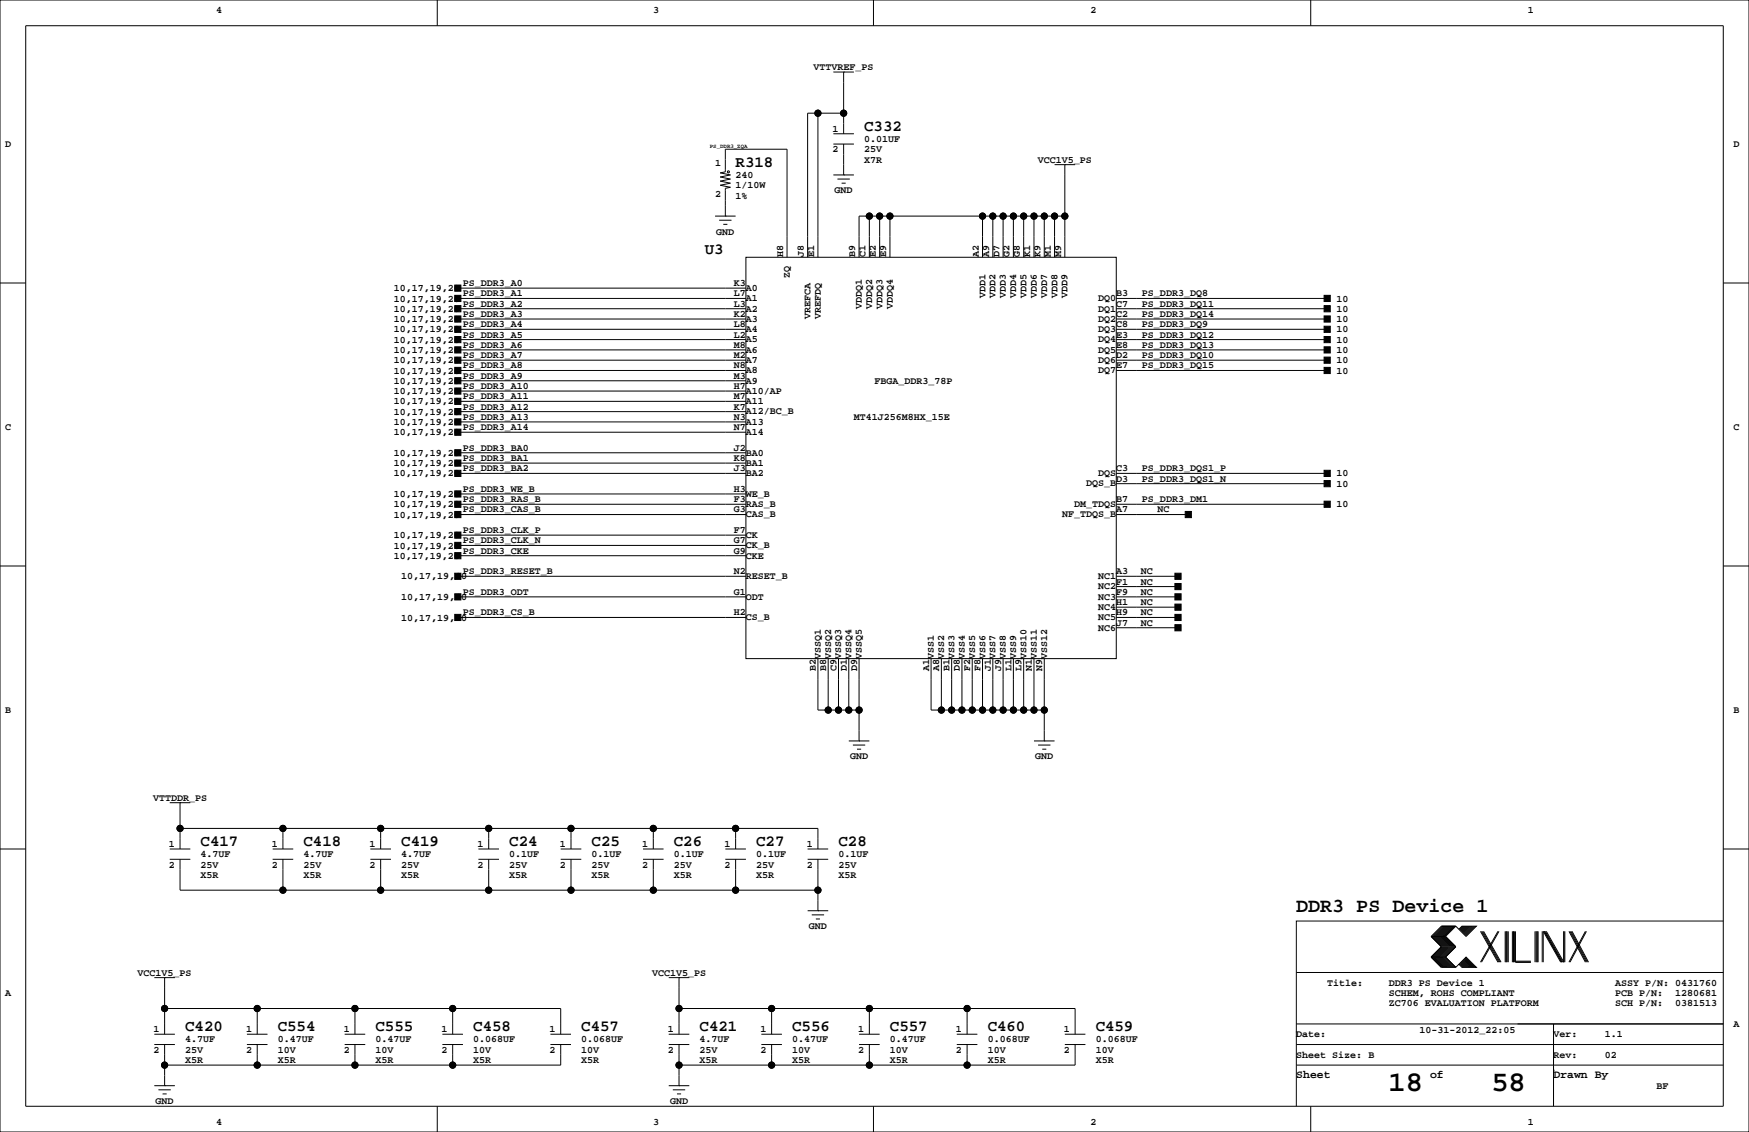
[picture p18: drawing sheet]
<svg xmlns="http://www.w3.org/2000/svg" width="432mm" height="279mm" viewBox="0 0 432 279" stroke-linecap="round" stroke-linejoin="round" font-family="sans-serif">
<defs><g id="words">
<g font-size="7.1">
<text x="342.8" y="269.3">18</text>
<text x="368.2" y="269.3">58</text>
</g>
<text font-size="4.9" x="320" y="225.1">DDR3 PS Device 1</text>
<g font-size="3.9">
<text x="213.4" y="32.2">C332</text>
<text x="181.6" y="41.1">R318</text>
<text x="174" y="62.7">U3</text>
<text x="49.5" y="208.8">C417</text>
<text x="74.9" y="208.8">C418</text>
<text x="99.1" y="208.8">C419</text>
<text x="125.7" y="208.8">C24</text>
<text x="146" y="208.8">C25</text>
<text x="166.4" y="208.8">C26</text>
<text x="186.7" y="208.8">C27</text>
<text x="207" y="208.8">C28</text>
<text x="45.7" y="254.5">C420</text>
<text x="68.6" y="254.5">C554</text>
<text x="92.7" y="254.5">C555</text>
<text x="116.8" y="254.5">C458</text>
<text x="143.5" y="254.5">C457</text>
<text x="172.7" y="254.5">C421</text>
<text x="195.6" y="254.5">C556</text>
<text x="219.7" y="254.5">C557</text>
<text x="243.8" y="254.5">C460</text>
<text x="270.5" y="254.5">C459</text>
</g>
<g font-size="2.8">
<text x="320" y="266.1">Sheet</text>
<text x="353.1" y="266.1">of</text>
<text x="383.5" y="266.1">Drawn By</text>
</g>
<g font-size="2.5">
<text x="53.3" y="3.3">4</text>
<text x="161.3" y="3.3">3</text>
<text x="269.2" y="3.3">2</text>
<text x="377.2" y="3.3">1</text>
<text x="200.9" y="17.3">VTTVREF_PS</text>
<text x="205.5" y="32.5">1</text>
<text x="213.4" y="35.1">0.01UF</text>
<text x="1.3" y="36.3">D</text>
<text x="176.5" y="41">1</text>
<text x="205.5" y="37.6">2</text>
<text x="213.4" y="37.6">25V</text>
<text x="213.4" y="40.1">X7R</text>
<text x="256.2" y="40.1">VCC1V5_PS</text>
<text x="428" y="36.3">D</text>
<text x="181.6" y="43.9">240</text>
<text x="181.6" y="46.5">1/10W</text>
<text x="206.1" y="47.8">GND</text>
<text x="176.5" y="48.6">2</text>
<text x="181.6" y="49">1%</text>
<text x="176.8" y="57.9">GND</text>
<text x="193.4" y="63.5" transform="rotate(-90 193.4 63.5)">H8</text>
<text x="198.5" y="63.5" transform="rotate(-90 198.5 63.5)">J8</text>
<text x="201" y="63.5" transform="rotate(-90 201 63.5)">E1</text>
<text x="211.2" y="63.5" transform="rotate(-90 211.2 63.5)">B9</text>
<text x="213.7" y="63.5" transform="rotate(-90 213.7 63.5)">C1</text>
<text x="216.2" y="63.5" transform="rotate(-90 216.2 63.5)">E2</text>
<text x="218.8" y="63.5" transform="rotate(-90 218.8 63.5)">E9</text>
<text x="241.6" y="63.5" transform="rotate(-90 241.6 63.5)">A2</text>
<text x="244.2" y="63.5" transform="rotate(-90 244.2 63.5)">A9</text>
<text x="246.7" y="63.5" transform="rotate(-90 246.7 63.5)">D7</text>
<text x="249.3" y="63.5" transform="rotate(-90 249.3 63.5)">G2</text>
<text x="251.8" y="63.5" transform="rotate(-90 251.8 63.5)">G8</text>
<text x="254.3" y="63.5" transform="rotate(-90 254.3 63.5)">K1</text>
<text x="256.9" y="63.5" transform="rotate(-90 256.9 63.5)">K9</text>
<text x="259.4" y="63.5" transform="rotate(-90 259.4 63.5)">M1</text>
<text x="262" y="63.5" transform="rotate(-90 262 63.5)">M9</text>
<text x="97.3" y="71.9">10,17,19,20</text>
<text x="114.3" y="70.6">PS_DDR3_A0</text>
<text x="181.2" y="70.6">K3</text>
<text x="184.1" y="71.8">A0</text>
<text x="195" y="68.6" transform="rotate(-90 195 68.6)">ZQ</text>
<text x="97.3" y="77">10,17,19,20</text>
<text x="97.3" y="74.4">10,17,19,20</text>
<text x="114.3" y="75.7">PS_DDR3_A2</text>
<text x="114.3" y="73.2">PS_DDR3_A1</text>
<text x="181.2" y="73.2">L7</text>
<text x="181.2" y="75.7">L3</text>
<text x="184.1" y="74.4">A1</text>
<text x="184.1" y="76.9">A2</text>
<text x="212.8" y="76.2" transform="rotate(-90 212.8 76.2)">VDDQ1</text>
<text x="215.3" y="76.2" transform="rotate(-90 215.3 76.2)">VDDQ2</text>
<text x="217.9" y="76.2" transform="rotate(-90 217.9 76.2)">VDDQ3</text>
<text x="220.4" y="76.2" transform="rotate(-90 220.4 76.2)">VDDQ4</text>
<text x="243.3" y="73.7" transform="rotate(-90 243.3 73.7)">VDD1</text>
<text x="245.8" y="73.7" transform="rotate(-90 245.8 73.7)">VDD2</text>
<text x="248.3" y="73.7" transform="rotate(-90 248.3 73.7)">VDD3</text>
<text x="250.9" y="73.7" transform="rotate(-90 250.9 73.7)">VDD4</text>
<text x="253.4" y="73.7" transform="rotate(-90 253.4 73.7)">VDD5</text>
<text x="256" y="73.7" transform="rotate(-90 256 73.7)">VDD6</text>
<text x="258.5" y="73.7" transform="rotate(-90 258.5 73.7)">VDD7</text>
<text x="261" y="73.7" transform="rotate(-90 261 73.7)">VDD8</text>
<text x="263.6" y="73.7" transform="rotate(-90 263.6 73.7)">VDD9</text>
<text x="271.1" y="74.4">DQ0</text>
<text x="271.1" y="76.9">DQ1</text>
<text x="275.6" y="73.2">B3</text>
<text x="275.6" y="75.7">C7</text>
<text x="281.9" y="75.7">PS_DDR3_DQ11</text>
<text x="281.9" y="73.2">PS_DDR3_DQ8</text>
<text x="330" y="77">10</text>
<text x="330" y="74.4">10</text>
<text x="97.3" y="82">10,17,19,20</text>
<text x="97.3" y="79.5">10,17,19,20</text>
<text x="114.3" y="83.3">PS_DDR3_A5</text>
<text x="114.3" y="80.8">PS_DDR3_A4</text>
<text x="114.3" y="78.2">PS_DDR3_A3</text>
<text x="181.2" y="78.2">K2</text>
<text x="181.2" y="80.8">L8</text>
<text x="181.2" y="83.3">L2</text>
<text x="184.1" y="79.4">A3</text>
<text x="184.1" y="82">A4</text>
<text x="200.1" y="78.7" transform="rotate(-90 200.1 78.7)">VREFCA</text>
<text x="202.6" y="78.7" transform="rotate(-90 202.6 78.7)">VREFDQ</text>
<text x="271.1" y="79.4">DQ2</text>
<text x="271.1" y="82">DQ3</text>
<text x="275.6" y="78.2">C2</text>
<text x="275.6" y="80.8">C8</text>
<text x="275.6" y="83.3">E3</text>
<text x="281.9" y="78.2">PS_DDR3_DQ14</text>
<text x="281.9" y="80.8">PS_DDR3_DQ9</text>
<text x="281.9" y="83.3">PS_DDR3_DQ12</text>
<text x="330" y="79.5">10</text>
<text x="330" y="82">10</text>
<text x="97.3" y="89.7">10,17,19,20</text>
<text x="97.3" y="87.1">10,17,19,20</text>
<text x="97.3" y="84.6">10,17,19,20</text>
<text x="114.3" y="88.4">PS_DDR3_A7</text>
<text x="114.3" y="85.9">PS_DDR3_A6</text>
<text x="181.2" y="85.9">M8</text>
<text x="181.2" y="88.4">M2</text>
<text x="184.1" y="84.5">A5</text>
<text x="184.1" y="87.1">A6</text>
<text x="184.1" y="89.6">A7</text>
<text x="271.1" y="84.5">DQ4</text>
<text x="271.1" y="87.1">DQ5</text>
<text x="271.1" y="89.6">DQ6</text>
<text x="275.6" y="85.9">E8</text>
<text x="275.6" y="88.4">D2</text>
<text x="281.9" y="88.4">PS_DDR3_DQ10</text>
<text x="281.9" y="85.9">PS_DDR3_DQ13</text>
<text x="330" y="89.7">10</text>
<text x="330" y="87.1">10</text>
<text x="330" y="84.6">10</text>
<text x="97.3" y="94.7">10,17,19,20</text>
<text x="97.3" y="92.2">10,17,19,20</text>
<text x="114.3" y="93.5">PS_DDR3_A9</text>
<text x="114.3" y="90.9">PS_DDR3_A8</text>
<text x="181.2" y="90.9">N8</text>
<text x="181.2" y="93.5">M3</text>
<text x="184.1" y="92.1">A8</text>
<text x="184.1" y="94.7">A9</text>
<text x="215.9" y="94.7">FBGA_DDR3_78P</text>
<text x="271.1" y="92.1">DQ7</text>
<text x="275.6" y="90.9">E7</text>
<text x="281.9" y="90.9">PS_DDR3_DQ15</text>
<text x="330" y="92.2">10</text>
<text x="97.3" y="99.8">10,17,19,20</text>
<text x="97.3" y="97.3">10,17,19,20</text>
<text x="114.3" y="101.1">PS_DDR3_A12</text>
<text x="114.3" y="98.6">PS_DDR3_A11</text>
<text x="114.3" y="96">PS_DDR3_A10</text>
<text x="181.2" y="96">H7</text>
<text x="181.2" y="98.6">M7</text>
<text x="181.2" y="101.1">K7</text>
<text x="184.1" y="97.2">A10/AP</text>
<text x="184.1" y="99.8">A11</text>
<text x="1.3" y="106.2">C</text>
<text x="97.3" y="107.4">10,17,19,20</text>
<text x="97.3" y="104.9">10,17,19,20</text>
<text x="97.3" y="102.4">10,17,19,20</text>
<text x="114.3" y="106.2">PS_DDR3_A14</text>
<text x="114.3" y="103.6">PS_DDR3_A13</text>
<text x="181.2" y="103.6">N3</text>
<text x="181.2" y="106.2">N7</text>
<text x="184.1" y="102.3">A12/BC_B</text>
<text x="184.1" y="104.8">A13</text>
<text x="184.1" y="107.4">A14</text>
<text x="210.8" y="103.6">MT41J256M8HX_15E</text>
<text x="428" y="106.2">C</text>
<text x="97.3" y="112.5">10,17,19,20</text>
<text x="114.3" y="113.8">PS_DDR3_BA1</text>
<text x="114.3" y="111.3">PS_DDR3_BA0</text>
<text x="181.2" y="111.3">J2</text>
<text x="181.2" y="113.8">K8</text>
<text x="184.1" y="112.5">BA0</text>
<text x="97.3" y="117.6">10,17,19,20</text>
<text x="97.3" y="115.1">10,17,19,20</text>
<text x="114.3" y="116.3">PS_DDR3_BA2</text>
<text x="181.2" y="116.3">J3</text>
<text x="184.1" y="115">BA1</text>
<text x="184.1" y="117.5">BA2</text>
<text x="271.1" y="117.5">DQS</text>
<text x="275.6" y="116.3">C3</text>
<text x="275.6" y="118.9">D3</text>
<text x="281.9" y="118.9">PS_DDR3_DQS1_N</text>
<text x="281.9" y="116.3">PS_DDR3_DQS1_P</text>
<text x="330" y="117.6">10</text>
<text x="97.3" y="122.7">10,17,19,20</text>
<text x="97.3" y="125.2">10,17,19,20</text>
<text x="114.3" y="121.4">PS_DDR3_WE_B</text>
<text x="114.3" y="124">PS_DDR3_RAS_B</text>
<text x="181.2" y="124">F3</text>
<text x="181.2" y="121.4">H3</text>
<text x="184.1" y="125.2">RAS_B</text>
<text x="184.1" y="122.6">WE_B</text>
<text x="265.2" y="125.2">DM_TDQS</text>
<text x="268.2" y="120.1">DQS_B</text>
<text x="275.6" y="124">B7</text>
<text x="281.9" y="124">PS_DDR3_DM1</text>
<text x="330" y="120.1">10</text>
<text x="330" y="125.2">10</text>
<text x="97.3" y="127.8">10,17,19,20</text>
<text x="114.3" y="131.6">PS_DDR3_CLK_P</text>
<text x="114.3" y="126.5">PS_DDR3_CAS_B</text>
<text x="181.2" y="126.5">G3</text>
<text x="181.2" y="131.6">F7</text>
<text x="184.1" y="127.7">CAS_B</text>
<text x="262.3" y="127.7">NF_TDQS_B</text>
<text x="275.6" y="126.5">A7</text>
<text x="285.8" y="126.5">NC</text>
<text x="97.3" y="135.4">10,17,19,20</text>
<text x="97.3" y="137.9">10,17,19,20</text>
<text x="97.3" y="132.8">10,17,19,20</text>
<text x="114.3" y="134.1">PS_DDR3_CLK_N</text>
<text x="114.3" y="136.7">PS_DDR3_CKE</text>
<text x="181.2" y="136.7">G9</text>
<text x="181.2" y="134.1">G7</text>
<text x="184.1" y="132.8">CK</text>
<text x="184.1" y="137.9">CKE</text>
<text x="184.1" y="135.3">CK_B</text>
<text x="99.1" y="143">10,17,19,20</text>
<text x="114.3" y="141.7">PS_DDR3_RESET_B</text>
<text x="181.2" y="141.7">N2</text>
<text x="184.1" y="142.9">RESET_B</text>
<text x="271.1" y="142.9">NC1</text>
<text x="275.6" y="141.7">A3</text>
<text x="281.7" y="141.7">NC</text>
<text x="99.1" y="148.1">10,17,19,20</text>
<text x="114.3" y="146.8">PS_DDR3_ODT</text>
<text x="181.2" y="146.8">G1</text>
<text x="184.1" y="148">ODT</text>
<text x="271.1" y="145.5">NC2</text>
<text x="271.1" y="148">NC3</text>
<text x="275.6" y="144.3">F1</text>
<text x="275.6" y="146.8">F9</text>
<text x="275.6" y="149.4">H1</text>
<text x="281.7" y="149.4">NC</text>
<text x="281.7" y="146.8">NC</text>
<text x="281.7" y="144.3">NC</text>
<text x="99.1" y="153.2">10,17,19,20</text>
<text x="114.3" y="151.9">PS_DDR3_CS_B</text>
<text x="181.2" y="151.9">H2</text>
<text x="184.1" y="153.1">CS_B</text>
<text x="271.1" y="155.6">NC6</text>
<text x="271.1" y="153.1">NC5</text>
<text x="271.1" y="150.6">NC4</text>
<text x="275.6" y="151.9">H9</text>
<text x="275.6" y="154.4">J7</text>
<text x="281.7" y="151.9">NC</text>
<text x="281.7" y="154.4">NC</text>
<text x="201.4" y="165.5" transform="rotate(-90 201.4 165.5)">B2</text>
<text x="202.6" y="162.6" transform="rotate(-90 202.6 162.6)">VSSQ1</text>
<text x="204" y="165.5" transform="rotate(-90 204 165.5)">B8</text>
<text x="205.2" y="162.6" transform="rotate(-90 205.2 162.6)">VSSQ2</text>
<text x="206.5" y="165.5" transform="rotate(-90 206.5 165.5)">C9</text>
<text x="207.7" y="162.6" transform="rotate(-90 207.7 162.6)">VSSQ3</text>
<text x="209" y="165.5" transform="rotate(-90 209 165.5)">D1</text>
<text x="210.2" y="162.6" transform="rotate(-90 210.2 162.6)">VSSQ4</text>
<text x="211.6" y="165.5" transform="rotate(-90 211.6 165.5)">D9</text>
<text x="212.8" y="162.6" transform="rotate(-90 212.8 162.6)">VSSQ5</text>
<text x="229.4" y="165.5" transform="rotate(-90 229.4 165.5)">A1</text>
<text x="230.6" y="162.6" transform="rotate(-90 230.6 162.6)">VSS1</text>
<text x="231.9" y="165.5" transform="rotate(-90 231.9 165.5)">A8</text>
<text x="233.1" y="162.6" transform="rotate(-90 233.1 162.6)">VSS2</text>
<text x="234.4" y="165.5" transform="rotate(-90 234.4 165.5)">B1</text>
<text x="235.6" y="162.6" transform="rotate(-90 235.6 162.6)">VSS3</text>
<text x="237" y="165.5" transform="rotate(-90 237 165.5)">D8</text>
<text x="238.2" y="162.6" transform="rotate(-90 238.2 162.6)">VSS4</text>
<text x="239.5" y="165.5" transform="rotate(-90 239.5 165.5)">F2</text>
<text x="240.7" y="162.6" transform="rotate(-90 240.7 162.6)">VSS5</text>
<text x="242.1" y="165.5" transform="rotate(-90 242.1 165.5)">F8</text>
<text x="243.3" y="162.6" transform="rotate(-90 243.3 162.6)">VSS6</text>
<text x="244.6" y="165.5" transform="rotate(-90 244.6 165.5)">J1</text>
<text x="245.8" y="162.6" transform="rotate(-90 245.8 162.6)">VSS7</text>
<text x="247.1" y="165.5" transform="rotate(-90 247.1 165.5)">J9</text>
<text x="248.3" y="162.6" transform="rotate(-90 248.3 162.6)">VSS8</text>
<text x="249.7" y="165.5" transform="rotate(-90 249.7 165.5)">L1</text>
<text x="250.9" y="162.6" transform="rotate(-90 250.9 162.6)">VSS9</text>
<text x="252.2" y="165.5" transform="rotate(-90 252.2 165.5)">L9</text>
<text x="253.4" y="162.6" transform="rotate(-90 253.4 162.6)">VSS10</text>
<text x="254.8" y="165.5" transform="rotate(-90 254.8 165.5)">N1</text>
<text x="256" y="162.6" transform="rotate(-90 256 162.6)">VSS11</text>
<text x="257.3" y="165.5" transform="rotate(-90 257.3 165.5)">N9</text>
<text x="258.5" y="162.6" transform="rotate(-90 258.5 162.6)">VSS12</text>
<text x="1.3" y="176">B</text>
<text x="428" y="176">B</text>
<text x="209.9" y="187.5">GND</text>
<text x="255.6" y="187.5">GND</text>
<text x="37.8" y="197.6">VTTDDR_PS</text>
<text x="41.7" y="209">1</text>
<text x="67.1" y="209">1</text>
<text x="91.2" y="209">1</text>
<text x="117.9" y="209">1</text>
<text x="138.2" y="209">1</text>
<text x="158.5" y="209">1</text>
<text x="178.9" y="209">1</text>
<text x="199.2" y="209">1</text>
<text x="41.7" y="214.1">2</text>
<text x="49.5" y="211.6">4.7UF</text>
<text x="49.5" y="214.1">25V</text>
<text x="67.1" y="214.1">2</text>
<text x="74.9" y="211.6">4.7UF</text>
<text x="74.9" y="214.1">25V</text>
<text x="91.2" y="214.1">2</text>
<text x="99.1" y="211.6">4.7UF</text>
<text x="99.1" y="214.1">25V</text>
<text x="117.9" y="214.1">2</text>
<text x="125.7" y="214.1">25V</text>
<text x="125.7" y="211.6">0.1UF</text>
<text x="138.2" y="214.1">2</text>
<text x="146" y="214.1">25V</text>
<text x="146" y="211.6">0.1UF</text>
<text x="158.5" y="214.1">2</text>
<text x="166.4" y="214.1">25V</text>
<text x="166.4" y="211.6">0.1UF</text>
<text x="178.9" y="214.1">2</text>
<text x="186.7" y="214.1">25V</text>
<text x="186.7" y="211.6">0.1UF</text>
<text x="199.2" y="214.1">2</text>
<text x="207" y="214.1">25V</text>
<text x="207" y="211.6">0.1UF</text>
<text x="49.5" y="216.7">X5R</text>
<text x="74.9" y="216.7">X5R</text>
<text x="99.1" y="216.7">X5R</text>
<text x="125.7" y="216.7">X5R</text>
<text x="146" y="216.7">X5R</text>
<text x="166.4" y="216.7">X5R</text>
<text x="186.7" y="216.7">X5R</text>
<text x="207" y="216.7">X5R</text>
<text x="199.7" y="229.4">GND</text>
<text x="1.3" y="245.9">A</text>
<text x="34" y="240.8">VCC1V5_PS</text>
<text x="161" y="240.8">VCC1V5_PS</text>
<text x="327.7" y="243.3">Title:</text>
<text x="342.9" y="245.9">SCHEM, ROHS COMPLIANT</text>
<text x="342.9" y="243.3">DDR3 PS Device 1</text>
<text x="398.8" y="243.3">ASSY P/N: 0431760</text>
<text x="398.8" y="245.9">PCB P/N:</text>
<text x="413.6" y="245.9">1280681</text>
<text x="342.9" y="248.4">ZC706 EVALUATION PLATFORM</text>
<text x="398.8" y="248.4">SCH P/N:</text>
<text x="413.6" y="248.4">0381513</text>
<text x="37.9" y="254.8">1</text>
<text x="45.7" y="257.3">4.7UF</text>
<text x="60.7" y="254.8">1</text>
<text x="68.6" y="257.3">0.47UF</text>
<text x="84.9" y="254.8">1</text>
<text x="92.7" y="257.3">0.47UF</text>
<text x="109" y="254.8">1</text>
<text x="116.8" y="257.3">0.068UF</text>
<text x="135.7" y="254.8">1</text>
<text x="143.5" y="257.3">0.068UF</text>
<text x="164.9" y="254.8">1</text>
<text x="172.7" y="257.3">4.7UF</text>
<text x="187.7" y="254.8">1</text>
<text x="195.6" y="257.3">0.47UF</text>
<text x="211.9" y="254.8">1</text>
<text x="219.7" y="257.3">0.47UF</text>
<text x="236" y="254.8">1</text>
<text x="243.8" y="257.3">0.068UF</text>
<text x="262.7" y="254.8">1</text>
<text x="270.5" y="257.3">0.068UF</text>
<text x="320" y="256">Date:</text>
<text x="350.4" y="255">10-31-2012_22:05</text>
<text x="383.5" y="256">Ver:</text>
<text x="396.2" y="256">1.1</text>
<text x="428" y="253.5">A</text>
<text x="37.9" y="259.8">2</text>
<text x="45.7" y="259.8">25V</text>
<text x="45.7" y="262.4">X5R</text>
<text x="60.7" y="259.8">2</text>
<text x="68.6" y="259.8">10V</text>
<text x="68.6" y="262.4">X5R</text>
<text x="84.9" y="259.8">2</text>
<text x="92.7" y="259.8">10V</text>
<text x="92.7" y="262.4">X5R</text>
<text x="109" y="259.8">2</text>
<text x="116.8" y="259.8">10V</text>
<text x="116.8" y="262.4">X5R</text>
<text x="135.7" y="259.8">2</text>
<text x="143.5" y="259.8">10V</text>
<text x="143.5" y="262.4">X5R</text>
<text x="164.9" y="259.8">2</text>
<text x="172.7" y="259.8">25V</text>
<text x="172.7" y="262.4">X5R</text>
<text x="187.7" y="259.8">2</text>
<text x="195.6" y="259.8">10V</text>
<text x="195.6" y="262.4">X5R</text>
<text x="211.9" y="259.8">2</text>
<text x="219.7" y="259.8">10V</text>
<text x="219.7" y="262.4">X5R</text>
<text x="236" y="259.8">2</text>
<text x="243.8" y="259.8">10V</text>
<text x="243.8" y="262.4">X5R</text>
<text x="262.7" y="259.8">2</text>
<text x="270.5" y="259.8">10V</text>
<text x="270.5" y="262.4">X5R</text>
<text x="320" y="261.1">Sheet Size: B</text>
<text x="383.5" y="261.1">Rev:</text>
<text x="396.2" y="261.1">02</text>
<text x="408.9" y="268.7">BF</text>
<text x="38.4" y="272.5">GND</text>
<text x="165.4" y="272.5">GND</text>
<text x="53.3" y="277.6">4</text>
<text x="161.3" y="277.6">3</text>
<text x="269.2" y="277.6">2</text>
<text x="377.2" y="277.6">1</text>
</g>
<text font-size="1.4" x="175.3" y="36.5">PS_DDR3_ZQA</text>
</g></defs>
<g fill="none" stroke="#000" stroke-width=".25">
<path d="M0 0h431.8v279.4h-431.8zM6.3 6.4h419.1v266.6h-419.1zM107.9 0v6.4M205.7 17.8h5.1M208.3 17.8h.1M208.3 17.8v15.2M215.6 0v6.4M323.6 0v6.4M201.9 27.9v35.6M205.7 35.6h5.1M205.7 33h5.1M208.3 35.6v7.6"/>
<path d="M208.3 27.9h-8.9v35.6M176.5 53.3h5.1M177.5 54.4h3.1M178.6 55.4h1M179.1 53.3h.1M179.1 53.3v-6.8l1.2-.3-2.5-.5 2.5-.5-2.5-.5 2.5-.5-2.5-.5 2.5-.5-2.5-.5 1.3-.3v-5.6h15.2v26.7M205.7 43.2h5.1M206.8 44.2h3M207.8 45.2h1M208.3 43.2h.1M214.6 53.3v10.2M217.2 53.3v10.2"/>
<path d="M219.7 53.3v10.2M242.6 53.3v10.2M245.1 53.3v10.2M247.6 53.3v10.2M250.2 53.3v10.2M252.7 53.3v10.2M255.3 53.3v10.2M257.8 53.3v10.2M260.3 40.6h5.1M260.3 53.3v10.2M262.9 40.6h.1M262.9 40.6v22.9"/>
<path d="M262.9 53.3h-50.8v10.2M0 69.8h6.3M113 71.1h71.1M113 73.7h71.1M113 76.2h71.1M113 78.7h71.1M184.1 63.5h91.5v99.1h-91.5zM275.6 73.7h52.1M275.6 76.2h52.1M275.6 78.7h52.1M425.4 69.8h6.4M113 96.5h71.1"/>
<path d="M113 99.1h71.1M113 81.3h71.1M113 83.8h71.1M113 86.4h71.1M113 88.9h71.1M113 91.4h71.1M113 94h71.1M275.6 81.3h52.1M275.6 83.8h52.1M275.6 86.4h52.1M275.6 88.9h52.1M275.6 91.4h52.1"/>
<path d="M113 101.6h71.1M113 104.1h71.1M113 106.7h71.1M113 111.8h71.1M113 114.3h71.1M113 116.8h71.1M275.6 116.8h52.1M275.6 119.4h52.1M0 139.7h6.3M113 127h71.1M113 132.1h71.1M113 137.2h71.1"/>
<path d="M113 134.6h71.1M113 124.5h71.1M113 121.9h71.1M275.6 127h17.8M275.6 124.5h52.1M425.4 139.7h6.4M113 152.4h71.1M113 142.2h71.1M113 147.3h71.1M275.6 154.9h15.2M275.6 152.4h15.2M275.6 142.2h15.2"/>
<path d="M275.6 144.8h15.2M275.6 147.3h15.2M275.6 149.9h15.2M201.9 162.6v12.7h10.2M204.5 162.6v12.7M207 162.6v12.7M209.5 162.6v12.7M212.1 162.6v20.3M229.9 162.6v12.7h27.9M232.4 162.6v12.7M234.9 162.6v12.7M237.5 162.6v12.7"/>
<path d="M240 162.6v12.7M242.6 162.6v12.7M245.1 162.6v12.7M247.6 162.6v12.7M250.2 162.6v12.7M252.7 162.6v12.7M255.3 162.6v12.7M257.8 162.6v20.3M41.9 198.1h5.1M44.4 198.1h.1M44.4 198.1v11.4M209.5 182.9h5.1"/>
<path d="M210.6 183.9h3M211.6 184.9h1M212.1 182.9h.1M255.3 182.9h5M256.3 183.9h3M257.3 184.9h1M257.8 182.9h.1M0 209.5h6.3M41.9 212.1h5.1M41.9 209.5h5.1M44.4 204.5h157.5v5M44.4 212.1v7.6h157.5"/>
<path d="M67.3 212.1h5.1M67.3 209.5h5.1M69.8 204.5v5M69.8 212.1v7.6M91.4 212.1h5.1M91.4 209.5h5.1M94 204.5v5M94 212.1v7.6M118.1 212.1h5.1M118.1 209.5h5.1M120.6 204.5v5M120.6 212.1v7.6"/>
<path d="M138.4 212.1h5.1M138.4 209.5h5.1M141 204.5v5M141 212.1v7.6M158.7 212.1h5.1M158.7 209.5h5.1M161.3 204.5v5M161.3 212.1v7.6M179.1 212.1h5M179.1 209.5h5M181.6 204.5v5M181.6 212.1v7.6"/>
<path d="M199.4 212.1h5.1M199.4 209.5h5.1M201.9 212.1v12.7M425.4 209.5h6.4M199.4 224.8h5.1M200.4 225.8h3.1M201.4 226.8h1M201.9 224.8h.1M353.3 236.2l2.6 2.6h3.5M353.3 231.1l2.6 2.6-2.6 2.5M353.3 236.2h3.6M353.3 231.1h3.6"/>
<path d="M356.1 228.6l-2.5 2.5 2.5 2.6-2.5 2.5 2.5 2.6M356.4 228.6l-2.6 2.5 2.6 2.6-2.6 2.5 2.6 2.6M356.6 228.6l-2.5 2.5 2.5 2.6-2.5 2.5 2.5 2.6M356.9 228.6l-2.6 2.5 2.6 2.6-2.6 2.5 2.6 2.6M356.9 231.1l2.5 2.6-2.5 2.5M356.9 236.2l2.5 2.6M357.1 228.6l-2.5 2.5 2.5 2.6-2.5 2.5 2.5 2.6M357.4 228.6l-2.6 2.5 2.6 2.6-2.6 2.5 2.6 2.6M357.6 228.6l-2.5 2.5 2.5 2.6-2.5 2.5 2.5 2.6M357.9 228.6l-2.6 2.5 2.6 2.6-2.6 2.5 2.6 2.6M358.1 228.6l-2.5 2.5 2.5 2.6-2.5 2.5 2.5 2.6M358.4 228.6l-2.5 2.5 2.5 2.6-2.5 2.5 2.5 2.6"/>
<path d="M358.6 228.6l-2.5 2.5 2.5 2.6-2.5 2.5 2.5 2.6M358.9 228.6l-2.5 2.5 2.5 2.6-2.5 2.5 2.5 2.6M359.2 228.6l-2.6 2.5 2.6 2.6-2.6 2.5 2.6 2.6M359.4 228.6l2.5 2.5 2.6-2.5h-3.6l-.7 .8M359.4 228.6h-3.5l-2.6 2.5M359.4 228.6l-2.5 2.5M360.2 238l.7 .8h3.6l-2.6-2.6-2.5 2.6M360.4 237.7l1 1.1M360.4 238l.8 .8M360.7 237.5l1.2 1.3M360.7 237.7l1 1.1M360.9 237.2l1.6 1.6"/>
<path d="M360.9 237.5l1.3 1.3M361.2 237l1.8 1.8M361.2 237.2l1.5 1.6M361.2 228.6l-.8 .8M361.4 236.7l2.1 2.1M361.4 237l1.8 1.8M361.4 228.6l-1 1M361.7 236.5l2.3 2.3M361.7 236.7l2 2.1M361.7 228.6l-1 1M361.9 236.5l2.3 2.3M361.9 228.6l-1.2 1.3"/>
<path d="M362.2 228.6l-1.3 1.3M362.5 228.6l-1.6 1.5M362.7 228.6l-1.5 1.5M363 228.6l-1.8 1.8M363.2 228.6l-1.8 1.8M363.5 228.6l-2.1 2M363.7 228.6l-2 2M364 228.6l-2.3 2.3M364.2 228.6l-2.3 2.3M365.5 229.9l4.3 7.6M365.8 229.9l4.3 7.6M366 229.9l4.3 7.6"/>
<path d="M366.3 229.9l4.3 7.6M369.8 229.9l-4.3 7.6M370.1 229.9l-4.3 7.6M371.6 229.9v7.6M371.9 229.9v7.6M372.1 229.9v7.6M372.4 229.9v7.6M373.4 229.9v7.6M373.6 229.9v7.6M373.9 229.9v7.6M374.1 229.9v7.6h3.9M374.1 237.2h3.9"/>
<path d="M379 229.9v7.6M379.2 229.9v7.6M379.5 229.9v7.6M379.7 229.9v7.6M380.7 229.9v7.6M381 237.5v-7.6l4.3 7.6M381.3 229.9l4.3 7.6M381.5 229.9l4.3 7.6M381.8 229.9l4.3 7.6v-7.6M386.3 229.9v7.6M387.3 229.9l4.1 7.6M387.6 229.9l4.1 7.6"/>
<path d="M387.9 229.9l4 7.6M388.1 229.9l4.1 7.6M391.4 229.9l-4.1 7.6M391.7 229.9l-4.1 7.6M425.4 227.3h-105.4v35.6M38.1 241.3h5.1M38.1 257.8h5.1M38.1 255.3h5.1M40.6 241.3h.1M40.6 241.3v14M40.6 257.8v10.2M40.6 248.9h97.8v6.4"/>
<path d="M61 257.8h5M61 255.3h5M63.5 248.9v6.4M63.5 257.8v5.1M85.1 257.8h5.1M85.1 255.3h5.1M87.6 248.9v6.4M87.6 257.8v5.1M109.2 257.8h5.1M109.2 255.3h5.1M111.8 248.9v6.4M111.8 257.8v5.1"/>
<path d="M135.9 257.8h5.1M135.9 255.3h5.1M138.4 257.8v5.1h-97.8M165.1 241.3h5.1M165.1 257.8h5.1M165.1 255.3h5.1M167.6 241.3h.1M167.6 241.3v14M167.6 257.8v10.2M167.6 248.9h97.8v6.4M188 257.8h5M188 255.3h5"/>
<path d="M190.5 248.9v6.4M190.5 257.8v5.1M212.1 257.8h5.1M212.1 255.3h5.1M214.6 248.9v6.4M214.6 257.8v5.1M236.2 257.8h5.1M236.2 255.3h5.1M238.8 248.9v6.4M238.8 257.8v5.1M262.9 257.8h5.1M262.9 255.3h5.1"/>
<path d="M265.4 257.8v5.1h-97.8M320 257.8h105.4M320 252.7h105.4M320 240h105.4M383.5 252.7v20.3M38.1 268h5.1M39.1 269h3.1M40.1 270h1M40.6 268h.1M107.9 273v6.4M165.1 268h5.1M166.1 269h3.1"/>
<path d="M167.1 270h1M167.6 268h.1M215.6 273v6.4M320 262.9h105.4M320 262.9v10.1M323.6 273v6.4M383.5 264.2h.1"/>
<circle cx="201.9" cy="27.9" r=".76"/>
<circle cx="208.3" cy="27.9" r=".76"/>
<circle cx="179.8" cy="42.4" r=".25"/>
<circle cx="214.6" cy="53.3" r=".76"/>
<circle cx="217.2" cy="53.3" r=".76"/>
<circle cx="219.7" cy="53.3" r=".76"/>
<circle cx="242.6" cy="53.3" r=".76"/>
<circle cx="245.1" cy="53.3" r=".76"/>
<circle cx="247.7" cy="53.3" r=".76"/>
<circle cx="250.2" cy="53.3" r=".76"/>
<circle cx="252.7" cy="53.3" r=".76"/>
<circle cx="255.3" cy="53.3" r=".76"/>
<circle cx="257.8" cy="53.3" r=".76"/>
<circle cx="260.4" cy="53.3" r=".76"/>
<circle cx="262.9" cy="53.3" r=".76"/>
<circle cx="204.5" cy="175.3" r=".76"/>
<circle cx="207" cy="175.3" r=".76"/>
<circle cx="209.6" cy="175.3" r=".76"/>
<circle cx="212.1" cy="175.3" r=".76"/>
<circle cx="232.4" cy="175.3" r=".76"/>
<circle cx="235" cy="175.3" r=".76"/>
<circle cx="237.5" cy="175.3" r=".76"/>
<circle cx="240" cy="175.3" r=".76"/>
<circle cx="242.6" cy="175.3" r=".76"/>
<circle cx="245.1" cy="175.3" r=".76"/>
<circle cx="247.7" cy="175.3" r=".76"/>
<circle cx="250.2" cy="175.3" r=".76"/>
<circle cx="252.7" cy="175.3" r=".76"/>
<circle cx="255.3" cy="175.3" r=".76"/>
<circle cx="257.8" cy="175.3" r=".76"/>
<circle cx="44.5" cy="204.5" r=".76"/>
<circle cx="69.9" cy="219.7" r=".76"/>
<circle cx="69.9" cy="204.5" r=".76"/>
<circle cx="94" cy="219.7" r=".76"/>
<circle cx="94" cy="204.5" r=".76"/>
<circle cx="120.7" cy="219.7" r=".76"/>
<circle cx="120.7" cy="204.5" r=".76"/>
<circle cx="141" cy="219.7" r=".76"/>
<circle cx="141" cy="204.5" r=".76"/>
<circle cx="161.3" cy="219.7" r=".76"/>
<circle cx="161.3" cy="204.5" r=".76"/>
<circle cx="181.6" cy="219.7" r=".76"/>
<circle cx="181.6" cy="204.5" r=".76"/>
<circle cx="201.9" cy="219.7" r=".76"/>
<circle cx="40.6" cy="248.9" r=".76"/>
<circle cx="63.5" cy="248.9" r=".76"/>
<circle cx="87.6" cy="248.9" r=".76"/>
<circle cx="111.8" cy="248.9" r=".76"/>
<circle cx="167.6" cy="248.9" r=".76"/>
<circle cx="190.5" cy="248.9" r=".76"/>
<circle cx="214.6" cy="248.9" r=".76"/>
<circle cx="238.8" cy="248.9" r=".76"/>
<circle cx="40.6" cy="262.9" r=".76"/>
<circle cx="63.5" cy="262.9" r=".76"/>
<circle cx="87.6" cy="262.9" r=".76"/>
<circle cx="111.8" cy="262.9" r=".76"/>
<circle cx="167.6" cy="262.9" r=".76"/>
<circle cx="190.5" cy="262.9" r=".76"/>
<circle cx="214.6" cy="262.9" r=".76"/>
<circle cx="238.8" cy="262.9" r=".76"/>
</g>
<g fill="#000" stroke="#000" stroke-width=".25">
<path d="M112.3 70.4h1.5v1.5h-1.5z" fill-rule="evenodd"/>
<path d="M112.3 72.9h1.5v1.5h-1.5z" fill-rule="evenodd"/>
<path d="M112.3 75.4h1.5v1.6h-1.5z" fill-rule="evenodd"/>
<path d="M112.3 78h1.5v1.5h-1.5z" fill-rule="evenodd"/>
<path d="M326.9 72.9h1.5v1.5h-1.5z" fill-rule="evenodd"/>
<path d="M326.9 75.4h1.5v1.6h-1.5z" fill-rule="evenodd"/>
<path d="M326.9 78h1.5v1.5h-1.5z" fill-rule="evenodd"/>
<path d="M112.3 95.8h1.5v1.5h-1.5z" fill-rule="evenodd"/>
<path d="M112.3 98.3h1.5v1.5h-1.5z" fill-rule="evenodd"/>
<path d="M112.3 80.5h1.5v1.5h-1.5z" fill-rule="evenodd"/>
<path d="M112.3 83.1h1.5v1.5h-1.5z" fill-rule="evenodd"/>
<path d="M112.3 85.6h1.5v1.5h-1.5z" fill-rule="evenodd"/>
<path d="M112.3 88.1h1.5v1.6h-1.5z" fill-rule="evenodd"/>
<path d="M112.3 90.7h1.5v1.5h-1.5z" fill-rule="evenodd"/>
<path d="M112.3 93.2h1.5v1.5h-1.5z" fill-rule="evenodd"/>
<path d="M326.9 83.1h1.5v1.5h-1.5z" fill-rule="evenodd"/>
<path d="M326.9 85.6h1.5v1.5h-1.5z" fill-rule="evenodd"/>
<path d="M326.9 90.7h1.5v1.5h-1.5z" fill-rule="evenodd"/>
<path d="M326.9 80.5h1.5v1.5h-1.5z" fill-rule="evenodd"/>
<path d="M326.9 88.1h1.5v1.6h-1.5z" fill-rule="evenodd"/>
<path d="M112.3 100.8h1.5v1.6h-1.5z" fill-rule="evenodd"/>
<path d="M112.3 103.4h1.5v1.5h-1.5z" fill-rule="evenodd"/>
<path d="M112.3 105.9h1.5v1.5h-1.5z" fill-rule="evenodd"/>
<path d="M112.3 111h1.5v1.5h-1.5z" fill-rule="evenodd"/>
<path d="M112.3 113.5h1.5v1.6h-1.5z" fill-rule="evenodd"/>
<path d="M112.3 116.1h1.5v1.5h-1.5z" fill-rule="evenodd"/>
<path d="M326.9 116.1h1.5v1.5h-1.5z" fill-rule="evenodd"/>
<path d="M112.3 126.2h1.5v1.6h-1.5z" fill-rule="evenodd"/>
<path d="M112.3 131.3h1.5v1.5h-1.5z" fill-rule="evenodd"/>
<path d="M112.3 136.4h1.5v1.5h-1.5z" fill-rule="evenodd"/>
<path d="M112.3 133.9h1.5v1.5h-1.5z" fill-rule="evenodd"/>
<path d="M112.3 123.7h1.5v1.5h-1.5z" fill-rule="evenodd"/>
<path d="M112.3 121.2h1.5v1.5h-1.5z" fill-rule="evenodd"/>
<path d="M292.6 126.2h1.5v1.6h-1.5z" fill-rule="evenodd"/>
<path d="M326.9 123.7h1.5v1.5h-1.5z" fill-rule="evenodd"/>
<path d="M326.9 118.6h1.5v1.5h-1.5z" fill-rule="evenodd"/>
<path d="M112.3 151.6h1.5v1.6h-1.5z" fill-rule="evenodd"/>
<path d="M112.3 146.6h1.5v1.5h-1.5z" fill-rule="evenodd"/>
<path d="M112.3 141.5h1.5v1.5h-1.5z" fill-rule="evenodd"/>
<path d="M290.1 154.2h1.5v1.5h-1.5z" fill-rule="evenodd"/>
<path d="M290.1 151.6h1.5v1.6h-1.5z" fill-rule="evenodd"/>
<path d="M290.1 141.5h1.5v1.5h-1.5z" fill-rule="evenodd"/>
<path d="M290.1 144h1.5v1.5h-1.5z" fill-rule="evenodd"/>
<path d="M290.1 146.6h1.5v1.5h-1.5z" fill-rule="evenodd"/>
<path d="M290.1 149.1h1.5v1.5h-1.5z" fill-rule="evenodd"/>
<circle cx="201.9" cy="27.9" r=".76"/>
<circle cx="208.3" cy="27.9" r=".76"/>
<circle cx="214.6" cy="53.3" r=".76"/>
<circle cx="217.2" cy="53.3" r=".76"/>
<circle cx="219.7" cy="53.3" r=".76"/>
<circle cx="242.6" cy="53.3" r=".76"/>
<circle cx="245.1" cy="53.3" r=".76"/>
<circle cx="247.7" cy="53.3" r=".76"/>
<circle cx="250.2" cy="53.3" r=".76"/>
<circle cx="252.7" cy="53.3" r=".76"/>
<circle cx="255.3" cy="53.3" r=".76"/>
<circle cx="257.8" cy="53.3" r=".76"/>
<circle cx="260.4" cy="53.3" r=".76"/>
<circle cx="262.9" cy="53.3" r=".76"/>
<circle cx="204.5" cy="175.3" r=".76"/>
<circle cx="207" cy="175.3" r=".76"/>
<circle cx="209.6" cy="175.3" r=".76"/>
<circle cx="212.1" cy="175.3" r=".76"/>
<circle cx="232.4" cy="175.3" r=".76"/>
<circle cx="235" cy="175.3" r=".76"/>
<circle cx="237.5" cy="175.3" r=".76"/>
<circle cx="240" cy="175.3" r=".76"/>
<circle cx="242.6" cy="175.3" r=".76"/>
<circle cx="245.1" cy="175.3" r=".76"/>
<circle cx="247.7" cy="175.3" r=".76"/>
<circle cx="250.2" cy="175.3" r=".76"/>
<circle cx="252.7" cy="175.3" r=".76"/>
<circle cx="255.3" cy="175.3" r=".76"/>
<circle cx="257.8" cy="175.3" r=".76"/>
<circle cx="44.5" cy="204.5" r=".76"/>
<circle cx="69.9" cy="219.7" r=".76"/>
<circle cx="69.9" cy="204.5" r=".76"/>
<circle cx="94" cy="219.7" r=".76"/>
<circle cx="94" cy="204.5" r=".76"/>
<circle cx="120.7" cy="219.7" r=".76"/>
<circle cx="120.7" cy="204.5" r=".76"/>
<circle cx="141" cy="219.7" r=".76"/>
<circle cx="141" cy="204.5" r=".76"/>
<circle cx="161.3" cy="219.7" r=".76"/>
<circle cx="161.3" cy="204.5" r=".76"/>
<circle cx="181.6" cy="219.7" r=".76"/>
<circle cx="181.6" cy="204.5" r=".76"/>
<circle cx="201.9" cy="219.7" r=".76"/>
<circle cx="40.6" cy="248.9" r=".76"/>
<circle cx="63.5" cy="248.9" r=".76"/>
<circle cx="87.6" cy="248.9" r=".76"/>
<circle cx="111.8" cy="248.9" r=".76"/>
<circle cx="167.6" cy="248.9" r=".76"/>
<circle cx="190.5" cy="248.9" r=".76"/>
<circle cx="214.6" cy="248.9" r=".76"/>
<circle cx="238.8" cy="248.9" r=".76"/>
<circle cx="40.6" cy="262.9" r=".76"/>
<circle cx="63.5" cy="262.9" r=".76"/>
<circle cx="87.6" cy="262.9" r=".76"/>
<circle cx="111.8" cy="262.9" r=".76"/>
<circle cx="167.6" cy="262.9" r=".76"/>
<circle cx="190.5" cy="262.9" r=".76"/>
<circle cx="214.6" cy="262.9" r=".76"/>
<circle cx="238.8" cy="262.9" r=".76"/>
</g>
<use href="#words"/>
</svg>
